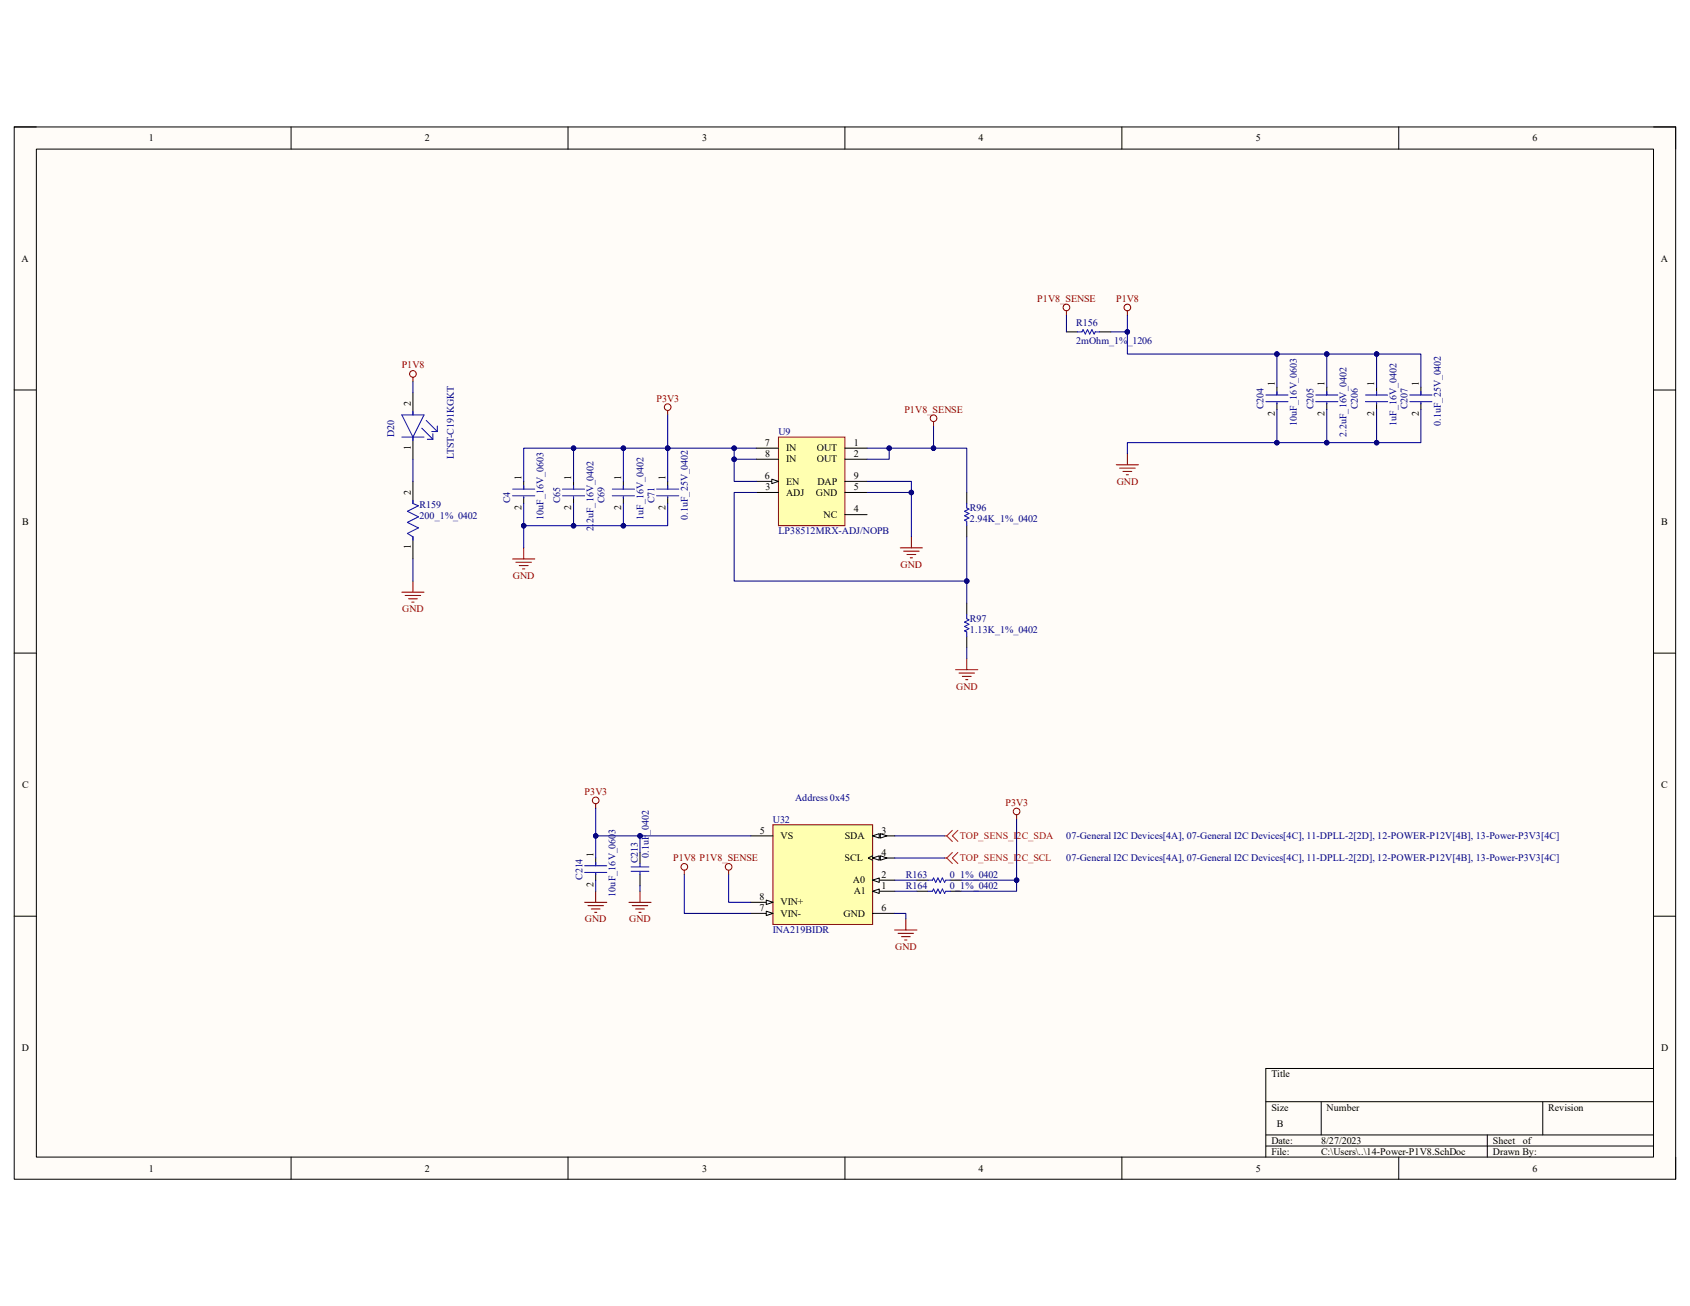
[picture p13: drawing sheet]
<svg xmlns="http://www.w3.org/2000/svg" width="279mm" height="216mm" viewBox="0 0 279 216" stroke-linecap="round" stroke-linejoin="round" font-family="sans-serif">
<defs><g id="words">
<g font-size="1.7">
<text x="24.6" y="23.4">1</text>
<text x="70.2" y="23.4">2</text>
<text x="116.1" y="23.4">3</text>
<text x="161.8" y="23.4">4</text>
<text x="207.6" y="23.4">5</text>
<text x="253.4" y="23.4">6</text>
<text x="3.6" y="43.3">A</text>
<text x="274.6" y="43.3">A</text>
<text x="210.7" y="63.8" transform="rotate(-90 210.7 63.8)">1</text>
<text x="219" y="63.8" transform="rotate(-90 219 63.8)">1</text>
<text x="227.2" y="63.8" transform="rotate(-90 227.2 63.8)">1</text>
<text x="234.6" y="63.8" transform="rotate(-90 234.6 63.8)">1</text>
<text x="67.9" y="67.1" transform="rotate(-90 67.9 67.1)">2</text>
<text x="210.7" y="68.8" transform="rotate(-90 210.7 68.8)">2</text>
<text x="219" y="68.8" transform="rotate(-90 219 68.8)">2</text>
<text x="227.2" y="68.8" transform="rotate(-90 227.2 68.8)">2</text>
<text x="234.6" y="68.8" transform="rotate(-90 234.6 68.8)">2</text>
<text x="67.9" y="74.3" transform="rotate(-90 67.9 74.3)">1</text>
<text x="126.4" y="73.7">7</text>
<text x="126.5" y="75.6">8</text>
<text x="130" y="74.6">IN</text>
<text x="130" y="76.5">IN</text>
<text x="135" y="74.6">OUT</text>
<text x="135" y="76.5">OUT</text>
<text x="141.1" y="73.7">1</text>
<text x="141.1" y="75.6">2</text>
<text x="67.9" y="81.8" transform="rotate(-90 67.9 81.8)">2</text>
<text x="86.2" y="79.4" transform="rotate(-90 86.2 79.4)">1</text>
<text x="94.4" y="79.4" transform="rotate(-90 94.4 79.4)">1</text>
<text x="102.7" y="79.4" transform="rotate(-90 102.7 79.4)">1</text>
<text x="110" y="79.4" transform="rotate(-90 110 79.4)">1</text>
<text x="126.4" y="79.2">6</text>
<text x="126.5" y="81">3</text>
<text x="130" y="80.1">EN</text>
<text x="130" y="82">ADJ</text>
<text x="134.9" y="82">GND</text>
<text x="135.1" y="80.1">DAP</text>
<text x="141.1" y="81">5</text>
<text x="141.1" y="79.2">9</text>
<text x="3.6" y="86.7">B</text>
<text x="86.2" y="84.4" transform="rotate(-90 86.2 84.4)">2</text>
<text x="94.4" y="84.4" transform="rotate(-90 94.4 84.4)">2</text>
<text x="102.7" y="84.4" transform="rotate(-90 102.7 84.4)">2</text>
<text x="110" y="84.4" transform="rotate(-90 110 84.4)">2</text>
<text x="136.1" y="85.6">NC</text>
<text x="141.1" y="84.7">4</text>
<text x="274.7" y="86.7">B</text>
<text x="67.9" y="90.8" transform="rotate(-90 67.9 90.8)">1</text>
<text x="3.6" y="130.3">C</text>
<text x="274.7" y="130.3">C</text>
<text x="125.6" y="137.8">5</text>
<text x="145.7" y="137.8">3</text>
<text x="98.1" y="141.6" transform="rotate(-90 98.1 141.6)">1</text>
<text x="129" y="138.7">VS</text>
<text x="139.6" y="142.4">SCL</text>
<text x="139.7" y="138.7">SDA</text>
<text x="145.7" y="141.5">4</text>
<text x="98.1" y="146.6" transform="rotate(-90 98.1 146.6)">2</text>
<text x="125.6" y="148.8">8</text>
<text x="129" y="149.7">VIN+</text>
<text x="141" y="146">A0</text>
<text x="141.1" y="147.9">A1</text>
<text x="145.7" y="145.1">2</text>
<text x="145.7" y="147">1</text>
<text x="125.6" y="150.6">7</text>
<text x="129" y="151.6">VIN-</text>
<text x="139.4" y="151.6">GND</text>
<text x="145.7" y="150.6">6</text>
<text x="3.6" y="173.7">D</text>
<text x="274.6" y="173.7">D</text>
<text x="210.2" y="178.1">Title</text>
<text x="210.2" y="183.6">Size</text>
<text x="219.3" y="183.6">Number</text>
<text x="256" y="183.6">Revision</text>
<text x="210.2" y="189.1">Date:</text>
<text x="210.2" y="190.9">File:</text>
<text x="211.1" y="186.4">B</text>
<text x="218.4" y="189.1">8/27/2023</text>
<text x="218.4" y="190.9">C:\Users\..\14-Power-P1V8.SchDoc</text>
<text x="246.8" y="189.1">Sheet</text>
<text x="246.8" y="190.9">Drawn By:</text>
<text x="251.8" y="189.1">of</text>
<text x="24.6" y="193.7">1</text>
<text x="70.2" y="193.7">2</text>
<text x="116.1" y="193.7">3</text>
<text x="161.8" y="193.7">4</text>
<text x="207.6" y="193.7">5</text>
<text x="253.4" y="193.7">6</text>
</g>
<g font-size="1.7" fill="#800000">
<text x="171.5" y="49.9">P1V8_SENSE</text>
<text x="184.5" y="49.9">P1V8</text>
<text x="66.4" y="60.9">P1V8</text>
<text x="108.5" y="66.4">P3V3</text>
<text x="149.5" y="68.2">P1V8_SENSE</text>
<text x="184.6" y="80.1">GND</text>
<text x="84.8" y="95.7">GND</text>
<text x="148.9" y="93.9">GND</text>
<text x="66.5" y="101.2">GND</text>
<text x="158.1" y="114">GND</text>
<text x="96.6" y="131.4">P3V3</text>
<text x="166.2" y="133.2">P3V3</text>
<text x="111.3" y="142.4">P1V8 P1V8_SENSE</text>
<text x="96.7" y="152.4">GND</text>
<text x="104" y="152.4">GND</text>
<text x="148" y="157">GND</text>
</g>
<g font-size="1.7" fill="#000080">
<text x="177.9" y="53.9">R156</text>
<text x="177.9" y="56.9">2mOhm_1%_1206</text>
<text x="128.7" y="71.9">U9</text>
<text x="208.9" y="67.7" transform="rotate(-90 208.9 67.7)">C204</text>
<text x="214.4" y="70.4" transform="rotate(-90 214.4 70.4)">10uF_16V_0603</text>
<text x="217.2" y="67.7" transform="rotate(-90 217.2 67.7)">C205</text>
<text x="224.5" y="67.7" transform="rotate(-90 224.5 67.7)">C206</text>
<text x="230.9" y="70.4" transform="rotate(-90 230.9 70.4)">1uF_16V_0402</text>
<text x="232.7" y="67.7" transform="rotate(-90 232.7 67.7)">C207</text>
<text x="238.2" y="70.4" transform="rotate(-90 238.2 70.4)">0.1uF_25V_0402</text>
<text x="65.2" y="72.3" transform="rotate(-90 65.2 72.3)">D20</text>
<text x="75.1" y="75.9" transform="rotate(-90 75.1 75.9)">LTST-C191KGKT</text>
<text x="222.6" y="72.3" transform="rotate(-90 222.6 72.3)">2.2uF_16V_0402</text>
<text x="69.3" y="84">R159</text>
<text x="84.4" y="83.2" transform="rotate(-90 84.4 83.2)">C4</text>
<text x="92.6" y="83.2" transform="rotate(-90 92.6 83.2)">C65</text>
<text x="99.9" y="83.2" transform="rotate(-90 99.9 83.2)">C69</text>
<text x="108.2" y="83.2" transform="rotate(-90 108.2 83.2)">C71</text>
<text x="69.3" y="85.8">200_1%_0402</text>
<text x="89.9" y="86" transform="rotate(-90 89.9 86)">10uF_16V_0603</text>
<text x="98.1" y="87.8" transform="rotate(-90 98.1 87.8)">2.2uF_16V_0402</text>
<text x="106.4" y="86" transform="rotate(-90 106.4 86)">1uF_16V_0402</text>
<text x="113.7" y="86" transform="rotate(-90 113.7 86)">0.1uF_25V_0402</text>
<text x="128.7" y="88.3">LP38512MRX-ADJ/NOPB</text>
<text x="160.4" y="84.5">R96</text>
<text x="160.4" y="86.4">2.94K_1%_0402</text>
<text x="160.4" y="102.8">R97</text>
<text x="160.4" y="104.6">1.13K_1%_0402</text>
<text x="127.8" y="136">U32</text>
<text x="131.4" y="132.3">Address 0x45</text>
<text x="105.5" y="142.7" transform="rotate(-90 105.5 142.7)">C213</text>
<text x="107.3" y="141.9" transform="rotate(-90 107.3 141.9)">0.1uF_0402</text>
<text x="176.3" y="142.4">07-General I2C Devices[4A], 07-General I2C Devices[4C], 11-DPLL-2[2D], 12-POWER-P12V[4B], 13-Power-P3V3[4C]</text>
<text x="176.3" y="138.7">07-General I2C Devices[4A], 07-General I2C Devices[4C], 11-DPLL-2[2D], 12-POWER-P12V[4B], 13-Power-P3V3[4C]</text>
<text x="96.3" y="145.5" transform="rotate(-90 96.3 145.5)">C214</text>
<text x="101.8" y="148.3" transform="rotate(-90 101.8 148.3)">10uF_16V_0603</text>
<text x="149.7" y="145.1">R163</text>
<text x="149.7" y="147">R164</text>
<text x="157.1" y="145.1">0_1%_0402</text>
<text x="157.1" y="147">0_1%_0402</text>
<text x="127.8" y="154.3">INA219BIDR</text>
</g>
<g font-size="1.7" fill="#f00">
<text x="158.7" y="142.4">TOP_SENS_I2C_SCL</text>
<text x="158.7" y="138.7">TOP_SENS_I2C_SDA</text>
</g>
</g></defs>
<path d="M2.3 21h274.7v173.9h-274.7z" fill-rule="evenodd" fill="#fffcf8"/>
<path d="M2.3 21h274.7v173.9h-274.7z" fill="none" stroke="#000" stroke-width=".17"/>
<path d="M6 24.6h267.4v166.7h-267.4z" fill-rule="evenodd" fill="#fffcf8"/>
<g fill="none" stroke="#000" stroke-width=".17">
<path d="M2.3 21h3.7M6 24.6h267.4v166.7h-267.4zM48.1 21v3.6M93.9 21v3.6M139.7 21v3.6M185.5 21v3.6M231.2 21v3.6M273.4 21h3.6v3.6M2.3 64.5h3.7M68.3 64.9v3.7M68.3 72.3v3.6M68.3 79.6v3.6"/>
<path d="M273.4 64.5h3.6M68.3 88.7v3.7M2.3 108h3.7M273.4 108h3.6M2.3 151.5h3.7M273.4 151.5h3.6M273.4 176.6h-64.1v14.7M48.1 191.3v3.6M93.9 191.3v3.6M139.7 191.3v3.6M185.5 191.3v3.6M209.3 182.1h64.1"/>
<path d="M209.3 187.6h64.1M209.3 189.5h64.1M218.4 182.1v5.5M231.2 191.3v3.6M245.9 187.6v3.7M255.1 182.1v5.5M277 191.3v3.6"/>
</g>
<g fill="none" stroke="#800000" stroke-width=".17">
<path d="M68.3 62.4v.7M66.4 97.9h3.7M67 98.4h2.5M67.5 99h1.5M68.1 99.5h.4M68.3 96.1v1.8"/>
<circle cx="68.3" cy="61.8" r=".55"/>
</g>
<path d="M66.4 68.6h3.7l-1.8 3.7zM66.4 72.3h3.7M68.3 68v.6M68.3 72.3v.5M69.7 70.8l1.9 1.8M70.5 69.5l1.8 1.8M70.6 72.6h1M71.4 71.3h.9M71.6 71.7v.9M72.3 70.4v.9M68.3 82.7v.5l.9 .4-1.8 .9 1.8 .9-1.8 1 1.8 .9-1.8 .9 .9 .5v.6" fill="none" stroke="#00f" stroke-width=".17"/>
<path d="M127.8 136.4h16.5v16.4h-16.5z" fill-rule="evenodd" fill="#ffffb0"/>
<path d="M127.8 136.4h16.5v16.4h-16.5z" fill="none" stroke="#800000" stroke-width=".17"/>
<path d="M124.1 149.2h3.7" fill="none" stroke="#000" stroke-width=".17"/>
<path d="M126.7 148.8l1.1 .4-1.1 .3z" fill="#f8fcff"/>
<path d="M124.1 151h3.7M126.7 148.8l1.1 .4-1.1 .3z" fill="none" stroke="#000" stroke-width=".17"/>
<path d="M126.7 150.6l1.1 .4-1.1 .4z" fill="#f8fcff"/>
<path d="M126.7 150.6l1.1 .4-1.1 .4zM144.3 145.5h3.6" fill="none" stroke="#000" stroke-width=".17"/>
<path d="M144.3 145.5l1.1-.4v.8z" fill="#f8fcff"/>
<path d="M144.3 145.5l1.1-.4v.8zM144.3 147.3h3.6" fill="none" stroke="#000" stroke-width=".17"/>
<path d="M144.3 147.3l1.1-.3v.7z" fill="#f8fcff"/>
<path d="M144.3 147.3l1.1-.3v.7zM144.3 141.8h3.6" fill="none" stroke="#000" stroke-width=".17"/>
<path d="M144.3 141.8l1.1-.3v.7z" fill="#f8fcff"/>
<path d="M144.3 141.8l1.1-.3v.7z" fill="none" stroke="#000" stroke-width=".17"/>
<path d="M145.5 141.5l1.1 .3-1.1 .4z" fill="#f8fcff"/>
<path d="M144.3 138.2h3.6M144.3 141.5l-.8 .3 .8 .4M145.5 141.5l1.1 .3-1.1 .4z" fill="none" stroke="#000" stroke-width=".17"/>
<path d="M144.3 138.2l1.1-.4v.7z" fill="#f8fcff"/>
<path d="M144.3 138.2l1.1-.4v.7z" fill="none" stroke="#000" stroke-width=".17"/>
<path d="M145.5 137.8l1.1 .4-1.1 .3z" fill="#f8fcff"/>
<g fill="none" stroke="#000" stroke-width=".17">
<path d="M176.3 54.9h1.8M181.8 54.9h1.8M86.6 79.6v1.3M94.8 79.6v1.3M103.1 79.6v1.3M110.4 79.6v1.3M211.1 64v1.3M211.1 66.6v1.1M219.4 64v1.3M219.4 66.6v1.1M227.6 64v1.3M227.6 66.6v1.1"/>
<path d="M234.9 64v1.3M234.9 66.6v1.1M86.6 82.1v1.1M94.8 82.1v1.1M103.1 82.1v1.1M110.4 82.1v1.1M124.1 138.2h3.7M145.5 137.8l1.1 .4-1.1 .3zM98.5 141.8v1.3M98.5 144.4v1.1M105.8 140.9v1.9M105.8 144.6v1.8"/>
<path d="M144.3 151h3.6M151.6 145.5h1.8M151.6 147.3h1.8M157.1 145.5h1.8M157.1 147.3h1.8"/>
</g>
<g fill="none" stroke="#00f" stroke-width=".17">
<path d="M178.1 54.9h.8l.2-.4 .3 .7 .4-.7 .4 .7 .3-.7 .4 .7 .2-.3h.7M209.3 65.3h3.6M209.3 66.4h3.6M211.1 64.7v.6M211.1 66.6v.2M217.5 65.3h3.7M217.5 66.4h3.7M219.4 64.7v.6M219.4 66.6v.2M225.8 65.3h3.6M225.8 66.4h3.6M227.6 64.7v.6"/>
<path d="M227.6 66.6v.2M233.1 65.3h3.6M233.1 66.4h3.6M234.9 64.7v.6M234.9 66.6v.2M84.8 80.9h3.6M84.8 82h3.6M86.6 80.3v.6M86.6 82.1v.2M93 80.9h3.7M93 82h3.7M94.8 80.3v.6"/>
<path d="M94.8 82.1v.2M101.2 80.9h3.7M101.2 82h3.7M103.1 80.3v.6M103.1 82.1v.2M108.6 80.9h3.6M108.6 82h3.6M110.4 80.3v.6M110.4 82.1v.2M96.7 143.1h3.6M96.7 144.2h3.6M98.5 142.6v.5"/>
<path d="M98.5 144.4v.2M104.3 143.3h3M104.3 144h3M105.8 142.8v.5M105.8 144v.6M153.4 145.5h.8l.1-.4 .4 .8 .4-.8 .3 .8 .4-.8 .4 .8 .1-.4h.8M153.4 147.3h.8l.1-.3 .4 .7 .4-.7 .3 .7 .4-.7 .4 .7 .1-.4h.8"/>
</g>
<g fill="none" stroke="#800000" stroke-width=".17">
<path d="M176.3 51.4v.7M186.4 51.4v.7M110.4 67.9v.7M154.3 69.7v.7M184.6 76.8h3.6M185.1 77.4h2.6M185.7 77.9h1.4M186.2 78.5h.4M186.4 75v1.8M84.8 92.4h3.6M85.3 92.9h2.6M85.8 93.5h1.5"/>
<path d="M86.4 94h.4M86.6 90.6v1.8M98.5 132.9v.7M168.1 134.7v.7M96.7 149.2h3.6M97.2 149.7h2.6M97.8 150.3h1.4M98.3 150.8h.4M98.5 147.3v1.9M104 149.2h3.6M104.5 149.7h2.6M105.1 150.3h1.4"/>
<path d="M105.6 150.8h.4M105.8 147.3v1.9M113.1 143.9v.7M120.5 143.9v.7M147.9 153.7h3.7M148.5 154.3h2.5M149 154.8h1.5M149.6 155.4h.3M149.8 151.9v1.8"/>
<circle cx="176.3" cy="50.8" r=".55"/>
<circle cx="186.4" cy="50.8" r=".55"/>
<circle cx="110.4" cy="67.3" r=".55"/>
<circle cx="154.3" cy="69.1" r=".55"/>
<circle cx="98.5" cy="132.3" r=".55"/>
<circle cx="168.1" cy="134.1" r=".55"/>
<circle cx="113.1" cy="143.3" r=".55"/>
<circle cx="120.5" cy="143.3" r=".55"/>
</g>
<path d="M156.2 138.2h.3M156.5 138.2l.9 .9M157.4 137.3l-.9 .9M158.4 137.3l-1 .9 1 .9M156.2 141.8h.3M156.5 141.8l.9 1M157.4 140.9l-.9 .9M158.4 140.9l-1 .9 1 1" fill="none" stroke="#f00" stroke-width=".17"/>
<path d="M128.7 72.3h11v14.6h-11z" fill-rule="evenodd" fill="#ffffb0"/>
<path d="M128.7 72.3h11v14.6h-11z" fill="none" stroke="#800000" stroke-width=".17"/>
<path d="M125 74.1h3.7M125 79.6h3.7M139.7 74.1h3.6M139.7 85.1h3.6M139.7 81.4h3.6" fill="none" stroke="#000" stroke-width=".17"/>
<path d="M127.6 79.2l1.1 .4-1.1 .3z" fill="#f8fcff"/>
<path d="M125 75.9h3.7M127.6 79.2l1.1 .4-1.1 .3zM139.7 75.9h3.6M139.7 79.6h3.6M125 81.4h3.7M159.8 81.4v1.8M159.8 86.9v1.8M159.8 99.7v1.9M159.8 105.2v1.9" fill="none" stroke="#000" stroke-width=".17"/>
<path d="M148.8 90.6h3.7M149.4 91.1h2.6M149.9 91.7h1.5M150.5 92.2h.4M150.7 88.7v1.9" fill="none" stroke="#800000" stroke-width=".17"/>
<path d="M159.8 83.2v.8l.4 .2-.7 .3 .7 .4-.7 .4 .7 .3-.7 .4 .3 .2v.7M159.8 101.6v.7l.4 .2-.7 .3 .7 .4-.7 .4 .7 .3-.7 .4 .3 .2v.7" fill="none" stroke="#00f" stroke-width=".17"/>
<path d="M68.3 63.1v1.8M68.3 75.9v3.7M68.3 92.4v3.7M98.5 138.2v3.6" fill="none" stroke="#000080" stroke-width=".17"/>
<circle cx="98.5" cy="138.2" r=".37" fill="#000080"/>
<g fill="none" stroke="#000080" stroke-width=".17">
<path d="M105.8 138.2v2.7"/>
<circle cx="98.5" cy="138.2" r=".36"/>
</g>
<circle cx="105.8" cy="138.2" r=".37" fill="#000080"/>
<g fill="none" stroke="#000080" stroke-width=".17">
<path d="M147.9 138.2h8.3M168.1 135.4v11.9h-9.2M98.5 145.5v1.8M105.8 146.4v.9M113.1 144.6v6.4h11M120.5 144.6v4.6h3.6M147.9 151h1.9v.9M147.9 141.8h8.3M147.9 145.5h3.7M147.9 147.3h3.7"/>
<circle cx="105.8" cy="138.2" r=".36"/>
</g>
<circle cx="168.1" cy="145.5" r=".37" fill="#000080"/>
<g fill="none" stroke="#000080" stroke-width=".17">
<path d="M186.4 52.1v2.8h-2.8"/>
<circle cx="168.1" cy="145.5" r=".36"/>
</g>
<circle cx="186.4" cy="54.9" r=".37" fill="#000080"/>
<g fill="none" stroke="#000080" stroke-width=".17">
<path d="M176.3 52.1v2.8M186.4 54.9v3.6h48.5v5.5"/>
<circle cx="186.4" cy="54.9" r=".36"/>
</g>
<circle cx="186.4" cy="54.9" r=".37" fill="#000080"/>
<circle cx="186.4" cy="54.9" r=".36" fill="none" stroke="#000080" stroke-width=".17"/>
<circle cx="211.1" cy="58.5" r=".37" fill="#000080"/>
<circle cx="211.1" cy="58.5" r=".36" fill="none" stroke="#000080" stroke-width=".17"/>
<circle cx="219.3" cy="58.5" r=".37" fill="#000080"/>
<circle cx="219.3" cy="58.5" r=".36" fill="none" stroke="#000080" stroke-width=".17"/>
<circle cx="227.6" cy="58.5" r=".37" fill="#000080"/>
<g fill="none" stroke="#000080" stroke-width=".17">
<path d="M211.1 67.7v5.5"/>
<circle cx="227.6" cy="58.5" r=".36"/>
</g>
<circle cx="211.1" cy="73.2" r=".36" fill="#000080"/>
<g fill="none" stroke="#000080" stroke-width=".17">
<path d="M211.1 58.5v5.5"/>
<circle cx="211.1" cy="73.2" r=".36"/>
</g>
<circle cx="211.1" cy="58.5" r=".37" fill="#000080"/>
<g fill="none" stroke="#000080" stroke-width=".17">
<path d="M219.4 67.7v5.5"/>
<circle cx="211.1" cy="58.5" r=".36"/>
</g>
<circle cx="219.3" cy="73.2" r=".36" fill="#000080"/>
<g fill="none" stroke="#000080" stroke-width=".17">
<path d="M219.4 58.5v5.5"/>
<circle cx="219.3" cy="73.2" r=".36"/>
</g>
<circle cx="219.3" cy="58.5" r=".37" fill="#000080"/>
<g fill="none" stroke="#000080" stroke-width=".17">
<path d="M227.6 67.7v5.5"/>
<circle cx="219.3" cy="58.5" r=".36"/>
</g>
<circle cx="227.6" cy="73.2" r=".36" fill="#000080"/>
<g fill="none" stroke="#000080" stroke-width=".17">
<path d="M227.6 58.5v5.5"/>
<circle cx="227.6" cy="73.2" r=".36"/>
</g>
<circle cx="227.6" cy="58.5" r=".37" fill="#000080"/>
<g fill="none" stroke="#000080" stroke-width=".17">
<path d="M234.9 67.7v5.5h-48.5v1.8"/>
<circle cx="227.6" cy="58.5" r=".36"/>
</g>
<circle cx="211.1" cy="73.2" r=".36" fill="#000080"/>
<circle cx="211.1" cy="73.2" r=".36" fill="none" stroke="#000080" stroke-width=".17"/>
<circle cx="219.3" cy="73.2" r=".36" fill="#000080"/>
<circle cx="219.3" cy="73.2" r=".36" fill="none" stroke="#000080" stroke-width=".17"/>
<circle cx="227.6" cy="73.2" r=".36" fill="#000080"/>
<g fill="none" stroke="#000080" stroke-width=".17">
<path d="M98.5 133.6v4.6h25.6"/>
<circle cx="227.6" cy="73.2" r=".36"/>
</g>
<circle cx="98.5" cy="138.2" r=".37" fill="#000080"/>
<circle cx="98.5" cy="138.2" r=".36" fill="none" stroke="#000080" stroke-width=".17"/>
<circle cx="105.8" cy="138.2" r=".37" fill="#000080"/>
<g fill="none" stroke="#000080" stroke-width=".17">
<path d="M158.9 145.5h9.2"/>
<circle cx="105.8" cy="138.2" r=".36"/>
</g>
<circle cx="168.1" cy="145.5" r=".37" fill="#000080"/>
<g fill="none" stroke="#000080" stroke-width=".17">
<path d="M86.6 83.2v7.4"/>
<circle cx="168.1" cy="145.5" r=".36"/>
</g>
<circle cx="86.6" cy="86.9" r=".37" fill="#000080"/>
<g fill="none" stroke="#000080" stroke-width=".17">
<path d="M94.8 83.2v3.7h-8.2"/>
<circle cx="86.6" cy="86.9" r=".36"/>
</g>
<circle cx="94.8" cy="86.9" r=".37" fill="#000080"/>
<circle cx="94.8" cy="86.9" r=".36" fill="none" stroke="#000080" stroke-width=".17"/>
<circle cx="86.6" cy="86.9" r=".37" fill="#000080"/>
<g fill="none" stroke="#000080" stroke-width=".17">
<path d="M103.1 83.2v3.7h-8.3"/>
<circle cx="86.6" cy="86.9" r=".36"/>
</g>
<circle cx="103.1" cy="86.9" r=".37" fill="#000080"/>
<circle cx="103.1" cy="86.9" r=".36" fill="none" stroke="#000080" stroke-width=".17"/>
<circle cx="94.8" cy="86.9" r=".37" fill="#000080"/>
<g fill="none" stroke="#000080" stroke-width=".17">
<path d="M110.4 83.2v3.7h-7.3"/>
<circle cx="94.8" cy="86.9" r=".36"/>
</g>
<circle cx="103.1" cy="86.9" r=".37" fill="#000080"/>
<g fill="none" stroke="#000080" stroke-width=".17">
<path d="M94.8 74.1h15.6"/>
<circle cx="103.1" cy="86.9" r=".36"/>
</g>
<circle cx="94.8" cy="74.1" r=".37" fill="#000080"/>
<circle cx="94.8" cy="74.1" r=".36" fill="none" stroke="#000080" stroke-width=".17"/>
<circle cx="103.1" cy="74.1" r=".37" fill="#000080"/>
<circle cx="103.1" cy="74.1" r=".36" fill="none" stroke="#000080" stroke-width=".17"/>
<circle cx="110.4" cy="74.1" r=".37" fill="#000080"/>
<g fill="none" stroke="#000080" stroke-width=".17">
<path d="M103.1 74.1v5.5"/>
<circle cx="110.4" cy="74.1" r=".36"/>
</g>
<circle cx="103.1" cy="74.1" r=".37" fill="#000080"/>
<g fill="none" stroke="#000080" stroke-width=".17">
<path d="M110.4 74.1v5.5"/>
<circle cx="103.1" cy="74.1" r=".36"/>
</g>
<circle cx="110.4" cy="74.1" r=".37" fill="#000080"/>
<g fill="none" stroke="#000080" stroke-width=".17">
<path d="M86.6 79.6v-5.5h8.2v5.5"/>
<circle cx="110.4" cy="74.1" r=".36"/>
</g>
<circle cx="94.8" cy="74.1" r=".37" fill="#000080"/>
<g fill="none" stroke="#000080" stroke-width=".17">
<path d="M143.3 79.6h7.4v9.1"/>
<circle cx="94.8" cy="74.1" r=".36"/>
</g>
<circle cx="150.7" cy="81.4" r=".37" fill="#000080"/>
<g fill="none" stroke="#000080" stroke-width=".17">
<path d="M143.3 81.4h7.4"/>
<circle cx="150.7" cy="81.4" r=".36"/>
</g>
<circle cx="150.7" cy="81.4" r=".37" fill="#000080"/>
<g fill="none" stroke="#000080" stroke-width=".17">
<path d="M154.3 70.4v3.7h-11"/>
<circle cx="150.7" cy="81.4" r=".36"/>
</g>
<circle cx="147" cy="74.1" r=".37" fill="#000080"/>
<circle cx="147" cy="74.1" r=".36" fill="none" stroke="#000080" stroke-width=".17"/>
<circle cx="154.3" cy="74.1" r=".37" fill="#000080"/>
<g fill="none" stroke="#000080" stroke-width=".17">
<path d="M147 74.1v1.8h-3.7"/>
<circle cx="154.3" cy="74.1" r=".36"/>
</g>
<circle cx="147" cy="74.1" r=".37" fill="#000080"/>
<g fill="none" stroke="#000080" stroke-width=".17">
<path d="M110.4 68.6v5.5h14.6"/>
<circle cx="147" cy="74.1" r=".36"/>
</g>
<circle cx="110.4" cy="74.1" r=".37" fill="#000080"/>
<circle cx="110.4" cy="74.1" r=".36" fill="none" stroke="#000080" stroke-width=".17"/>
<circle cx="121.4" cy="74.1" r=".37" fill="#000080"/>
<g fill="none" stroke="#000080" stroke-width=".17">
<path d="M121.4 74.1v1.8h3.6"/>
<circle cx="121.4" cy="74.1" r=".36"/>
</g>
<circle cx="121.4" cy="75.9" r=".37" fill="#000080"/>
<circle cx="121.4" cy="75.9" r=".36" fill="none" stroke="#000080" stroke-width=".17"/>
<circle cx="121.4" cy="74.1" r=".37" fill="#000080"/>
<g fill="none" stroke="#000080" stroke-width=".17">
<path d="M121.4 75.9v3.7h3.6"/>
<circle cx="121.4" cy="74.1" r=".36"/>
</g>
<circle cx="121.4" cy="75.9" r=".37" fill="#000080"/>
<g fill="none" stroke="#000080" stroke-width=".17">
<path d="M154.3 74.1h5.5v7.3"/>
<circle cx="121.4" cy="75.9" r=".36"/>
</g>
<circle cx="154.3" cy="74.1" r=".37" fill="#000080"/>
<g fill="none" stroke="#000080" stroke-width=".17">
<path d="M159.8 88.7v11"/>
<circle cx="154.3" cy="74.1" r=".36"/>
</g>
<circle cx="159.8" cy="96.1" r=".37" fill="#000080"/>
<g fill="none" stroke="#000080" stroke-width=".17">
<path d="M125 81.4h-3.6v14.7h38.4M159.8 107.1v1.8"/>
<circle cx="159.8" cy="96.1" r=".36"/>
</g>
<path d="M158 110.7h3.7M158.5 111.3h2.6M159.1 111.8h1.5M159.6 112.4h.4M159.8 108.9v1.8" fill="none" stroke="#800000" stroke-width=".17"/>
<circle cx="159.8" cy="96.1" r=".37" fill="#000080"/>
<circle cx="159.8" cy="96.1" r=".36" fill="none" stroke="#000080" stroke-width=".17"/>
<use href="#words"/>
</svg>
